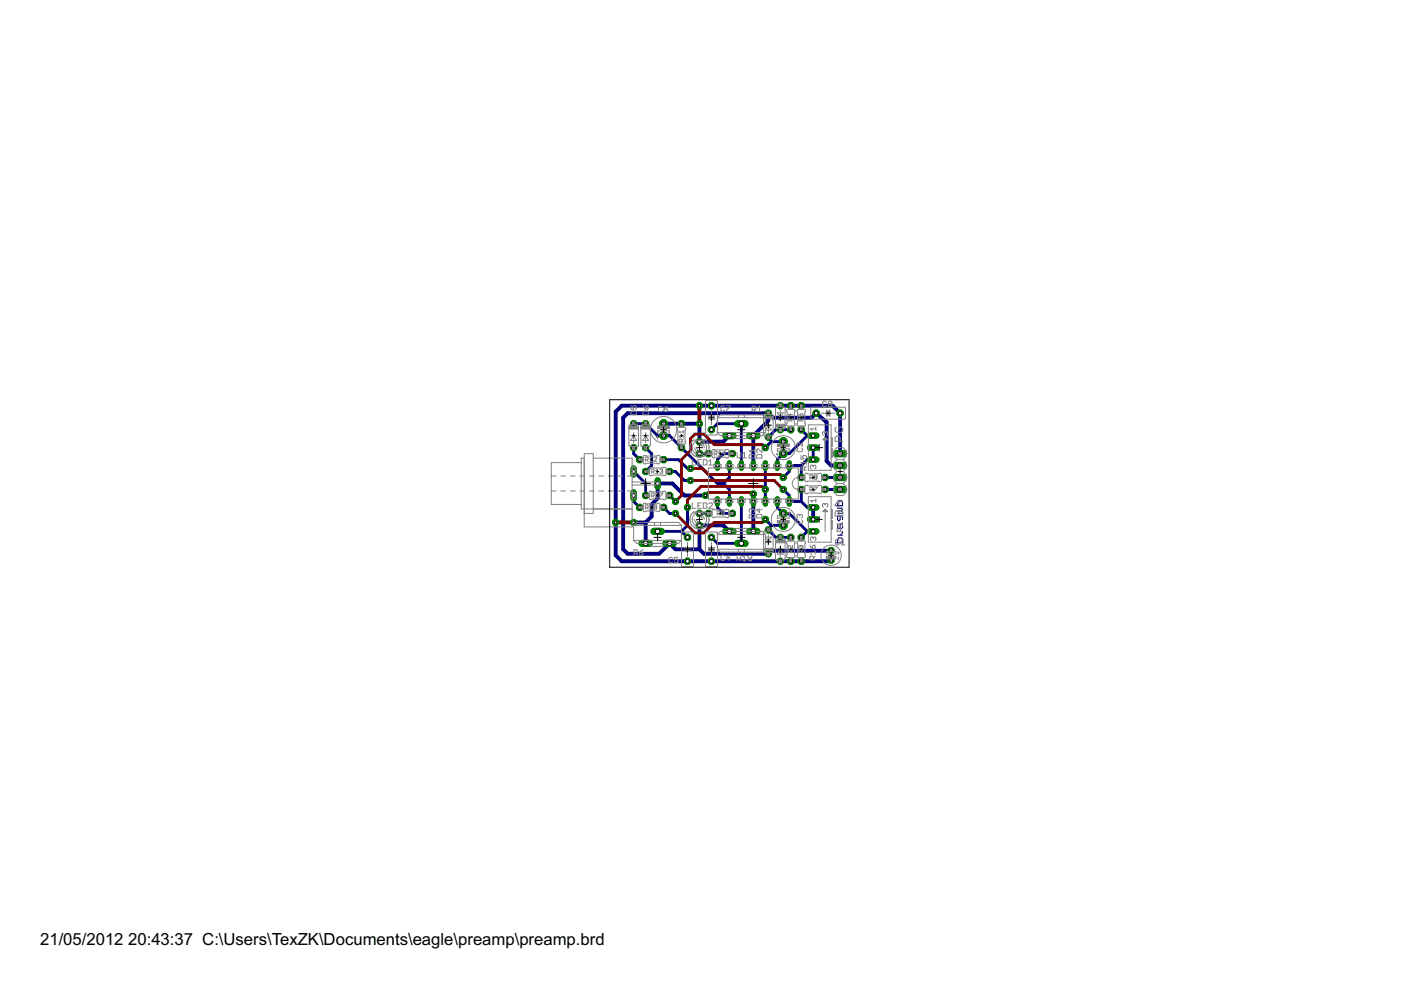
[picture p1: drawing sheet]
<svg xmlns="http://www.w3.org/2000/svg" width="297mm" height="210mm" viewBox="0 0 297 210" stroke-linecap="round" stroke-linejoin="round" font-family="sans-serif">
<defs><g id="words">
<g font-size="4">
<text x="8.5" y="200.4">21/05/2012</text>
<text x="27.2" y="200.4">20:43:37 C:\Users\TexZK\Documents\eagle\preamp\preamp.brd</text>
</g>
</g></defs>
<path d="M177.1 115.1h1.5v-.8l-.2-.3h-.6l-.2 .3v.8M177.1 107.2h1.5v-.8l-.2-.2h-.6l-.2 .2v.8M177.6 111.3v.5l.2 .3h.6l.2-.3v-.5l-.2-.2h-.3v1M177.6 113.5h1M177.6 108.3h.8M177.6 107.8h.8l.2 .2-.2 .3M178.1 109.4v.8l-.3 .3-.2-.3v-.8h.8l.2 .3v.5M178.4 108.3l.2 .3v.2h-1M178.6 112.7v.2l-.5 .6" fill="none" stroke="#000080" stroke-width=".21"/>
<path d="M140.7 89.8h7.6v3.8h5.1l1.2-1.2M162.9 87.6l1 1h8.2l.9-1 2.3 1.9v8.3l.9 .9h1.9M162.9 87.6h-29.8l-1 1v27.9l1 .9h6.6l2.3-2.2 1.2 1.3h5.1M162.9 87.6v1.6l-3.2 3.2v6.3M178.1 96.2v-8.6l-1.6-1.6h-44.7l-1.3 1.3v30.4l1.3 1.3h44.1l.3-.3M134.3 110.8h2.6M136.9 110.8v4.4M148.3 116.5l.9 .9h13.7l.6-.6h12.7M149.6 105.1h-4.5l-2.5-2.6h-3.2v3.2l-1.2 1.3v2.5l-1.3 1.3M154.6 112.7l-1.2-1.3h-5.1v5.1M159.7 104.7v8M172.4 107.6v2.5" fill="none" stroke="#000080" stroke-width=".83"/>
<g fill="none" stroke="#000080" stroke-width=".61">
<path d="M134.3 89.8h2.6l2.5 2.6h2.6l10.1 10.1h1.3M134.3 100l2.6 2.5v2.6M134.3 94.9v1.3l1.3 1.3M136.9 94.9l1.3 1.3v2.5l-1.3 1.3M140.7 97.5h3.1l2 1.8h.6M142 100h1.2l1.9 1.9h1.3M148.3 96.2h1.9M150.8 91.1l1.3-1.3h5.1v8.9M154.6 98.7v2.5l-1.2 1.3M155.3 96.2h-1.9l-1.3 1.3v1.2M162.3 98.7v7.6M163.5 93.6l-1.2 1.3"/>
<path d="M163.5 93.6h2.6M167.7 91.1h-3.2l-1.6 1.6 .6 .9M169.9 91.1l1.3 1.3M169.9 98.7v2.5M169.9 98.7h-2.6v1.3l-1.2 1.2M171.2 92.4h1.2M171.2 92.4l-3.9 3.8h-1.2l-1.3 1.3v1.2M172.4 94.9v2.6h-1.2l-1.3 1.2M134.3 105.1v1.2l1.3 1.3M139.4 112.7h5.1M140.7 107.6l1.3 1.3h1.2M142 105.1l1.2 1.2"/>
<path d="M144.5 112.7l1.3 1.2M145.8 107.6v3.8l-1.3 1.3M148.3 108.9h1.9M152.1 106.3v1.3l1.3 1.3h1.9M153.4 102.5l1.2 1.3v2.5M157.2 106.3v8.9h-5.1l-1.3-1.3M162.3 110.1l1.2 1.3M163.5 111.4l-.6 1 1.6 1.5h3.2M163.5 111.4h2.6M164.8 106.3v1.3l1.3 1.3h1.2l3.9 3.8M166.1 103.8l1.2 1.3v1.2h2.6M169.9 103.8v2.5"/>
<path d="M169.9 106.3l1.3 1.3h1.2M171.2 112.7h1.2M171.2 112.7l-1.3 1.2M174.9 101.2h3.2M174.9 103.8h3.2"/>
</g>
<path d="M177.4 96.2h1.5" fill="none" stroke="#008000" stroke-width="1.5"/>
<circle cx="178.1" cy="96.2" r=".51" fill="#fff" stroke="#000" stroke-width=".21"/>
<path d="M177.4 98.7h1.5" fill="none" stroke="#008000" stroke-width="1.5"/>
<circle cx="178.1" cy="98.7" r=".51" fill="#fff" stroke="#000" stroke-width=".21"/>
<path d="M177.4 101.2h1.5" fill="none" stroke="#008000" stroke-width="1.5"/>
<circle cx="178.1" cy="101.2" r=".51" fill="#fff" stroke="#000" stroke-width=".21"/>
<path d="M177.4 103.8h1.5" fill="none" stroke="#008000" stroke-width="1.5"/>
<circle cx="178.1" cy="103.8" r=".51" fill="#fff" stroke="#000" stroke-width=".21"/>
<path d="M153.9 92.4h1.5" fill="none" stroke="#008000" stroke-width="1.5"/>
<circle cx="154.6" cy="92.4" r=".51" fill="#fff" stroke="#000" stroke-width=".21"/>
<path d="M159 92.4h1.5" fill="none" stroke="#008000" stroke-width="1.5"/>
<circle cx="159.7" cy="92.4" r=".51" fill="#fff" stroke="#000" stroke-width=".21"/>
<path d="M156.4 89.8h1.5" fill="none" stroke="#008000" stroke-width="1.5"/>
<circle cx="157.2" cy="89.8" r=".51" fill="#fff" stroke="#000" stroke-width=".21"/>
<circle cx="150.8" cy="113.9" r=".71" fill="#008000" stroke="#008000" stroke-width=".21"/>
<circle cx="150.8" cy="113.9" r=".4" fill="#fff" stroke="#000" stroke-width=".21"/>
<circle cx="150.8" cy="119" r=".71" fill="#008000" stroke="#008000" stroke-width=".21"/>
<circle cx="150.8" cy="119" r=".4" fill="#fff" stroke="#000" stroke-width=".21"/>
<circle cx="167.7" cy="119" r=".71" fill="#008000" stroke="#008000" stroke-width=".21"/>
<circle cx="167.7" cy="119" r=".4" fill="#fff" stroke="#000" stroke-width=".21"/>
<circle cx="167.7" cy="113.9" r=".71" fill="#008000" stroke="#008000" stroke-width=".21"/>
<circle cx="167.7" cy="113.9" r=".4" fill="#fff" stroke="#000" stroke-width=".21"/>
<circle cx="169.9" cy="119" r=".71" fill="#008000" stroke="#008000" stroke-width=".21"/>
<circle cx="169.9" cy="119" r=".4" fill="#fff" stroke="#000" stroke-width=".21"/>
<circle cx="169.9" cy="113.9" r=".71" fill="#008000" stroke="#008000" stroke-width=".21"/>
<circle cx="169.9" cy="113.9" r=".4" fill="#fff" stroke="#000" stroke-width=".21"/>
<circle cx="167.7" cy="86" r=".71" fill="#008000" stroke="#008000" stroke-width=".21"/>
<circle cx="167.7" cy="86" r=".4" fill="#fff" stroke="#000" stroke-width=".21"/>
<circle cx="167.7" cy="91.1" r=".71" fill="#008000" stroke="#008000" stroke-width=".21"/>
<circle cx="167.7" cy="91.1" r=".4" fill="#fff" stroke="#000" stroke-width=".21"/>
<circle cx="169.9" cy="86" r=".71" fill="#008000" stroke="#008000" stroke-width=".21"/>
<circle cx="169.9" cy="86" r=".4" fill="#fff" stroke="#000" stroke-width=".21"/>
<circle cx="169.9" cy="91.1" r=".71" fill="#008000" stroke="#008000" stroke-width=".21"/>
<circle cx="169.9" cy="91.1" r=".4" fill="#fff" stroke="#000" stroke-width=".21"/>
<circle cx="169.9" cy="103.8" r=".71" fill="#008000" stroke="#008000" stroke-width=".21"/>
<circle cx="169.9" cy="103.8" r=".4" fill="#fff" stroke="#000" stroke-width=".21"/>
<circle cx="174.9" cy="103.8" r=".71" fill="#008000" stroke="#008000" stroke-width=".21"/>
<circle cx="174.9" cy="103.8" r=".4" fill="#fff" stroke="#000" stroke-width=".21"/>
<circle cx="169.9" cy="101.2" r=".71" fill="#008000" stroke="#008000" stroke-width=".21"/>
<circle cx="169.9" cy="101.2" r=".4" fill="#fff" stroke="#000" stroke-width=".21"/>
<circle cx="174.9" cy="101.2" r=".71" fill="#008000" stroke="#008000" stroke-width=".21"/>
<circle cx="174.9" cy="101.2" r=".4" fill="#fff" stroke="#000" stroke-width=".21"/>
<circle cx="144.5" cy="89.8" r=".71" fill="#008000" stroke="#008000" stroke-width=".21"/>
<circle cx="144.5" cy="89.8" r=".4" fill="#fff" stroke="#000" stroke-width=".21"/>
<circle cx="144.5" cy="94.9" r=".71" fill="#008000" stroke="#008000" stroke-width=".21"/>
<circle cx="144.5" cy="94.9" r=".4" fill="#fff" stroke="#000" stroke-width=".21"/>
<circle cx="140.7" cy="89.8" r=".87" fill="#008000" stroke="#008000" stroke-width=".21"/>
<circle cx="140.7" cy="89.8" r=".4" fill="#fff" stroke="#000" stroke-width=".21"/>
<circle cx="140.7" cy="92.4" r=".8" fill="#008000" stroke="#008000" stroke-width=".21"/>
<circle cx="140.7" cy="92.4" r=".4" fill="#fff" stroke="#000" stroke-width=".21"/>
<circle cx="140.7" cy="97.5" r=".71" fill="#008000" stroke="#008000" stroke-width=".21"/>
<circle cx="140.7" cy="97.5" r=".4" fill="#fff" stroke="#000" stroke-width=".21"/>
<circle cx="135.6" cy="97.5" r=".71" fill="#008000" stroke="#008000" stroke-width=".21"/>
<circle cx="135.6" cy="97.5" r=".4" fill="#fff" stroke="#000" stroke-width=".21"/>
<circle cx="142" cy="100" r=".71" fill="#008000" stroke="#008000" stroke-width=".21"/>
<circle cx="142" cy="100" r=".4" fill="#fff" stroke="#000" stroke-width=".21"/>
<circle cx="136.9" cy="100" r=".71" fill="#008000" stroke="#008000" stroke-width=".21"/>
<circle cx="136.9" cy="100" r=".4" fill="#fff" stroke="#000" stroke-width=".21"/>
<circle cx="150.8" cy="91.1" r=".71" fill="#008000" stroke="#008000" stroke-width=".21"/>
<circle cx="150.8" cy="91.1" r=".4" fill="#fff" stroke="#000" stroke-width=".21"/>
<circle cx="150.8" cy="86" r=".71" fill="#008000" stroke="#008000" stroke-width=".21"/>
<circle cx="150.8" cy="86" r=".4" fill="#fff" stroke="#000" stroke-width=".21"/>
<circle cx="148.3" cy="96.2" r=".71" fill="#008000" stroke="#008000" stroke-width=".21"/>
<circle cx="148.3" cy="96.2" r=".4" fill="#fff" stroke="#000" stroke-width=".21"/>
<circle cx="148.3" cy="93.6" r=".71" fill="#008000" stroke="#008000" stroke-width=".21"/>
<circle cx="148.3" cy="93.6" r=".4" fill="#fff" stroke="#000" stroke-width=".21"/>
<circle cx="155.3" cy="96.2" r=".71" fill="#008000" stroke="#008000" stroke-width=".21"/>
<circle cx="155.3" cy="96.2" r=".4" fill="#fff" stroke="#000" stroke-width=".21"/>
<circle cx="150.2" cy="96.2" r=".71" fill="#008000" stroke="#008000" stroke-width=".21"/>
<circle cx="150.2" cy="96.2" r=".4" fill="#fff" stroke="#000" stroke-width=".21"/>
<path d="M171.7 92.4h1.4" fill="none" stroke="#008000" stroke-width="1.3"/>
<circle cx="172.4" cy="92.4" r=".4" fill="#fff" stroke="#000" stroke-width=".21"/>
<path d="M171.7 97.5h1.4" fill="none" stroke="#008000" stroke-width="1.3"/>
<circle cx="172.4" cy="97.5" r=".4" fill="#fff" stroke="#000" stroke-width=".21"/>
<path d="M171.7 94.9h1.4" fill="none" stroke="#008000" stroke-width="1.3"/>
<circle cx="172.4" cy="94.9" r=".4" fill="#fff" stroke="#000" stroke-width=".21"/>
<path d="M171.7 107.6h1.4" fill="none" stroke="#008000" stroke-width="1.3"/>
<circle cx="172.4" cy="107.6" r=".4" fill="#fff" stroke="#000" stroke-width=".21"/>
<path d="M171.7 112.7h1.4" fill="none" stroke="#008000" stroke-width="1.3"/>
<circle cx="172.4" cy="112.7" r=".4" fill="#fff" stroke="#000" stroke-width=".21"/>
<path d="M171.7 110.1h1.4" fill="none" stroke="#008000" stroke-width="1.3"/>
<circle cx="172.4" cy="110.1" r=".4" fill="#fff" stroke="#000" stroke-width=".21"/>
<path d="M167.3 98.1v1.2" fill="none" stroke="#008000" stroke-width="1.1"/>
<circle cx="167.3" cy="98.7" r=".3" fill="#fff" stroke="#000" stroke-width=".21"/>
<path d="M164.8 98.1v1.2" fill="none" stroke="#008000" stroke-width="1.1"/>
<circle cx="164.8" cy="98.7" r=".3" fill="#fff" stroke="#000" stroke-width=".21"/>
<path d="M162.3 98.1v1.2" fill="none" stroke="#008000" stroke-width="1.1"/>
<circle cx="162.3" cy="98.7" r=".3" fill="#fff" stroke="#000" stroke-width=".21"/>
<path d="M159.7 98.1v1.2" fill="none" stroke="#008000" stroke-width="1.1"/>
<circle cx="159.7" cy="98.7" r=".3" fill="#fff" stroke="#000" stroke-width=".21"/>
<path d="M157.2 98.1v1.2" fill="none" stroke="#008000" stroke-width="1.1"/>
<circle cx="157.2" cy="98.7" r=".3" fill="#fff" stroke="#000" stroke-width=".21"/>
<path d="M154.6 98.1v1.2" fill="none" stroke="#008000" stroke-width="1.1"/>
<circle cx="154.6" cy="98.7" r=".3" fill="#fff" stroke="#000" stroke-width=".21"/>
<path d="M152.1 98.1v1.2" fill="none" stroke="#008000" stroke-width="1.1"/>
<circle cx="152.1" cy="98.7" r=".3" fill="#fff" stroke="#000" stroke-width=".21"/>
<path d="M152.1 105.8v1.1" fill="none" stroke="#008000" stroke-width="1.1"/>
<circle cx="152.1" cy="106.3" r=".3" fill="#fff" stroke="#000" stroke-width=".21"/>
<path d="M154.6 105.8v1.1" fill="none" stroke="#008000" stroke-width="1.1"/>
<circle cx="154.6" cy="106.3" r=".3" fill="#fff" stroke="#000" stroke-width=".21"/>
<path d="M157.2 105.8v1.1" fill="none" stroke="#008000" stroke-width="1.1"/>
<circle cx="157.2" cy="106.3" r=".3" fill="#fff" stroke="#000" stroke-width=".21"/>
<path d="M159.7 105.8v1.1" fill="none" stroke="#008000" stroke-width="1.1"/>
<circle cx="159.7" cy="106.3" r=".3" fill="#fff" stroke="#000" stroke-width=".21"/>
<path d="M162.3 105.8v1.1" fill="none" stroke="#008000" stroke-width="1.1"/>
<circle cx="162.3" cy="106.3" r=".3" fill="#fff" stroke="#000" stroke-width=".21"/>
<path d="M164.8 105.8v1.1" fill="none" stroke="#008000" stroke-width="1.1"/>
<circle cx="164.8" cy="106.3" r=".3" fill="#fff" stroke="#000" stroke-width=".21"/>
<path d="M167.3 105.8v1.1" fill="none" stroke="#008000" stroke-width="1.1"/>
<circle cx="167.3" cy="106.3" r=".3" fill="#fff" stroke="#000" stroke-width=".21"/>
<circle cx="162.9" cy="87.6" r=".66" fill="#008000" stroke="#008000" stroke-width=".21"/>
<circle cx="162.9" cy="87.6" r=".4" fill="#fff" stroke="#000" stroke-width=".21"/>
<circle cx="162.9" cy="92.7" r=".66" fill="#008000" stroke="#008000" stroke-width=".21"/>
<circle cx="162.9" cy="92.7" r=".4" fill="#fff" stroke="#000" stroke-width=".21"/>
<circle cx="165.4" cy="91.1" r=".66" fill="#008000" stroke="#008000" stroke-width=".21"/>
<circle cx="165.4" cy="91.1" r=".4" fill="#fff" stroke="#000" stroke-width=".21"/>
<circle cx="165.4" cy="86" r=".66" fill="#008000" stroke="#008000" stroke-width=".21"/>
<circle cx="165.4" cy="86" r=".4" fill="#fff" stroke="#000" stroke-width=".21"/>
<circle cx="162.9" cy="117.4" r=".66" fill="#008000" stroke="#008000" stroke-width=".21"/>
<circle cx="162.9" cy="117.4" r=".4" fill="#fff" stroke="#000" stroke-width=".21"/>
<circle cx="162.9" cy="112.4" r=".66" fill="#008000" stroke="#008000" stroke-width=".21"/>
<circle cx="162.9" cy="112.4" r=".4" fill="#fff" stroke="#000" stroke-width=".21"/>
<circle cx="165.4" cy="113.9" r=".66" fill="#008000" stroke="#008000" stroke-width=".21"/>
<circle cx="165.4" cy="113.9" r=".4" fill="#fff" stroke="#000" stroke-width=".21"/>
<circle cx="165.4" cy="119" r=".66" fill="#008000" stroke="#008000" stroke-width=".21"/>
<circle cx="165.4" cy="119" r=".4" fill="#fff" stroke="#000" stroke-width=".21"/>
<circle cx="134.3" cy="89.8" r=".66" fill="#008000" stroke="#008000" stroke-width=".21"/>
<circle cx="134.3" cy="89.8" r=".4" fill="#fff" stroke="#000" stroke-width=".21"/>
<circle cx="134.3" cy="94.9" r=".66" fill="#008000" stroke="#008000" stroke-width=".21"/>
<circle cx="134.3" cy="94.9" r=".4" fill="#fff" stroke="#000" stroke-width=".21"/>
<circle cx="136.9" cy="89.8" r=".66" fill="#008000" stroke="#008000" stroke-width=".21"/>
<circle cx="136.9" cy="89.8" r=".4" fill="#fff" stroke="#000" stroke-width=".21"/>
<circle cx="136.9" cy="94.9" r=".66" fill="#008000" stroke="#008000" stroke-width=".21"/>
<circle cx="136.9" cy="94.9" r=".4" fill="#fff" stroke="#000" stroke-width=".21"/>
<circle cx="166.1" cy="111.4" r=".87" fill="#008000" stroke="#008000" stroke-width=".21"/>
<circle cx="166.1" cy="111.4" r=".4" fill="#fff" stroke="#000" stroke-width=".21"/>
<circle cx="166.1" cy="108.9" r=".8" fill="#008000" stroke="#008000" stroke-width=".21"/>
<circle cx="166.1" cy="108.9" r=".4" fill="#fff" stroke="#000" stroke-width=".21"/>
<circle cx="166.1" cy="93.6" r=".87" fill="#008000" stroke="#008000" stroke-width=".21"/>
<circle cx="166.1" cy="93.6" r=".4" fill="#fff" stroke="#000" stroke-width=".21"/>
<circle cx="166.1" cy="96.2" r=".8" fill="#008000" stroke="#008000" stroke-width=".21"/>
<circle cx="166.1" cy="96.2" r=".4" fill="#fff" stroke="#000" stroke-width=".21"/>
<circle cx="173" cy="87.6" r=".71" fill="#008000" stroke="#008000" stroke-width=".21"/>
<circle cx="173" cy="87.6" r=".4" fill="#fff" stroke="#000" stroke-width=".21"/>
<circle cx="178.1" cy="87.6" r=".71" fill="#008000" stroke="#008000" stroke-width=".21"/>
<circle cx="178.1" cy="87.6" r=".4" fill="#fff" stroke="#000" stroke-width=".21"/>
<circle cx="176.2" cy="118.7" r=".71" fill="#008000" stroke="#008000" stroke-width=".21"/>
<circle cx="176.2" cy="118.7" r=".4" fill="#fff" stroke="#000" stroke-width=".21"/>
<circle cx="176.2" cy="116.7" r=".66" fill="#008000" stroke="#008000" stroke-width=".21"/>
<circle cx="176.2" cy="116.7" r=".4" fill="#fff" stroke="#000" stroke-width=".21"/>
<circle cx="136.9" cy="105.1" r=".71" fill="#008000" stroke="#008000" stroke-width=".21"/>
<circle cx="136.9" cy="105.1" r=".4" fill="#fff" stroke="#000" stroke-width=".21"/>
<circle cx="142" cy="105.1" r=".71" fill="#008000" stroke="#008000" stroke-width=".21"/>
<circle cx="142" cy="105.1" r=".4" fill="#fff" stroke="#000" stroke-width=".21"/>
<circle cx="135.6" cy="107.6" r=".71" fill="#008000" stroke="#008000" stroke-width=".21"/>
<circle cx="135.6" cy="107.6" r=".4" fill="#fff" stroke="#000" stroke-width=".21"/>
<circle cx="140.7" cy="107.6" r=".71" fill="#008000" stroke="#008000" stroke-width=".21"/>
<circle cx="140.7" cy="107.6" r=".4" fill="#fff" stroke="#000" stroke-width=".21"/>
<path d="M139.4 101.9v1.3" fill="none" stroke="#008000" stroke-width="1.3"/>
<circle cx="139.4" cy="102.5" r=".4" fill="#fff" stroke="#000" stroke-width=".21"/>
<path d="M134.3 99.3v1.3" fill="none" stroke="#008000" stroke-width="1.3"/>
<circle cx="134.3" cy="100" r=".4" fill="#fff" stroke="#000" stroke-width=".21"/>
<path d="M134.3 104.4v1.3" fill="none" stroke="#008000" stroke-width="1.3"/>
<circle cx="134.3" cy="105.1" r=".4" fill="#fff" stroke="#000" stroke-width=".21"/>
<path d="M159 112.7h1.5" fill="none" stroke="#008000" stroke-width="1.5"/>
<circle cx="159.7" cy="112.7" r=".51" fill="#fff" stroke="#000" stroke-width=".21"/>
<path d="M153.9 112.7h1.5" fill="none" stroke="#008000" stroke-width="1.5"/>
<circle cx="154.6" cy="112.7" r=".51" fill="#fff" stroke="#000" stroke-width=".21"/>
<path d="M156.4 115.2h1.5" fill="none" stroke="#008000" stroke-width="1.5"/>
<circle cx="157.2" cy="115.2" r=".51" fill="#fff" stroke="#000" stroke-width=".21"/>
<circle cx="148.3" cy="111.4" r=".71" fill="#008000" stroke="#008000" stroke-width=".21"/>
<circle cx="148.3" cy="111.4" r=".4" fill="#fff" stroke="#000" stroke-width=".21"/>
<circle cx="148.3" cy="108.9" r=".71" fill="#008000" stroke="#008000" stroke-width=".21"/>
<circle cx="148.3" cy="108.9" r=".4" fill="#fff" stroke="#000" stroke-width=".21"/>
<circle cx="155.3" cy="108.9" r=".71" fill="#008000" stroke="#008000" stroke-width=".21"/>
<circle cx="155.3" cy="108.9" r=".4" fill="#fff" stroke="#000" stroke-width=".21"/>
<circle cx="150.2" cy="108.9" r=".71" fill="#008000" stroke="#008000" stroke-width=".21"/>
<circle cx="150.2" cy="108.9" r=".4" fill="#fff" stroke="#000" stroke-width=".21"/>
<path d="M136.1 115.2h1.5" fill="none" stroke="#008000" stroke-width="1.5"/>
<circle cx="136.9" cy="115.2" r=".51" fill="#fff" stroke="#000" stroke-width=".21"/>
<path d="M141.2 115.2h1.5" fill="none" stroke="#008000" stroke-width="1.5"/>
<circle cx="142" cy="115.2" r=".51" fill="#fff" stroke="#000" stroke-width=".21"/>
<path d="M138.7 112.7h1.5" fill="none" stroke="#008000" stroke-width="1.5"/>
<circle cx="139.4" cy="112.7" r=".51" fill="#fff" stroke="#000" stroke-width=".21"/>
<circle cx="145.8" cy="113.9" r=".71" fill="#008000" stroke="#008000" stroke-width=".21"/>
<circle cx="145.8" cy="113.9" r=".4" fill="#fff" stroke="#000" stroke-width=".21"/>
<circle cx="145.8" cy="119" r=".71" fill="#008000" stroke="#008000" stroke-width=".21"/>
<circle cx="145.8" cy="119" r=".4" fill="#fff" stroke="#000" stroke-width=".21"/>
<circle cx="148.3" cy="86" r=".68" fill="#008000" stroke="#008000" stroke-width=".21"/>
<circle cx="148.3" cy="86" r=".3" fill="#fff" stroke="#000" stroke-width=".21"/>
<circle cx="148.3" cy="89.8" r=".68" fill="#008000" stroke="#008000" stroke-width=".21"/>
<circle cx="148.3" cy="89.8" r=".3" fill="#fff" stroke="#000" stroke-width=".21"/>
<circle cx="134.3" cy="110.8" r=".68" fill="#008000" stroke="#008000" stroke-width=".21"/>
<circle cx="134.3" cy="110.8" r=".3" fill="#fff" stroke="#000" stroke-width=".21"/>
<circle cx="130.5" cy="110.8" r=".68" fill="#008000" stroke="#008000" stroke-width=".21"/>
<circle cx="130.5" cy="110.8" r=".3" fill="#fff" stroke="#000" stroke-width=".21"/>
<circle cx="159.7" cy="104.7" r=".68" fill="#008000" stroke="#008000" stroke-width=".21"/>
<circle cx="159.7" cy="104.7" r=".3" fill="#fff" stroke="#000" stroke-width=".21"/>
<circle cx="149.6" cy="105.1" r=".68" fill="#008000" stroke="#008000" stroke-width=".21"/>
<circle cx="149.6" cy="105.1" r=".3" fill="#fff" stroke="#000" stroke-width=".21"/>
<circle cx="162.3" cy="103.8" r=".68" fill="#008000" stroke="#008000" stroke-width=".21"/>
<circle cx="162.3" cy="103.8" r=".3" fill="#fff" stroke="#000" stroke-width=".21"/>
<circle cx="145.8" cy="107.6" r=".68" fill="#008000" stroke="#008000" stroke-width=".21"/>
<circle cx="145.8" cy="107.6" r=".3" fill="#fff" stroke="#000" stroke-width=".21"/>
<circle cx="166.1" cy="101.2" r=".68" fill="#008000" stroke="#008000" stroke-width=".21"/>
<circle cx="166.1" cy="101.2" r=".3" fill="#fff" stroke="#000" stroke-width=".21"/>
<circle cx="146.4" cy="99.3" r=".68" fill="#008000" stroke="#008000" stroke-width=".21"/>
<circle cx="146.4" cy="99.3" r=".3" fill="#fff" stroke="#000" stroke-width=".21"/>
<circle cx="166.1" cy="103.8" r=".68" fill="#008000" stroke="#008000" stroke-width=".21"/>
<circle cx="166.1" cy="103.8" r=".3" fill="#fff" stroke="#000" stroke-width=".21"/>
<circle cx="146.4" cy="101.9" r=".68" fill="#008000" stroke="#008000" stroke-width=".21"/>
<circle cx="146.4" cy="101.9" r=".3" fill="#fff" stroke="#000" stroke-width=".21"/>
<circle cx="143.2" cy="108.9" r=".68" fill="#008000" stroke="#008000" stroke-width=".21"/>
<circle cx="143.2" cy="108.9" r=".3" fill="#fff" stroke="#000" stroke-width=".21"/>
<circle cx="162.3" cy="110.1" r=".68" fill="#008000" stroke="#008000" stroke-width=".21"/>
<circle cx="162.3" cy="110.1" r=".3" fill="#fff" stroke="#000" stroke-width=".21"/>
<circle cx="162.3" cy="94.9" r=".68" fill="#008000" stroke="#008000" stroke-width=".21"/>
<circle cx="162.3" cy="94.9" r=".3" fill="#fff" stroke="#000" stroke-width=".21"/>
<circle cx="143.2" cy="106.3" r=".68" fill="#008000" stroke="#008000" stroke-width=".21"/>
<circle cx="143.2" cy="106.3" r=".3" fill="#fff" stroke="#000" stroke-width=".21"/>
<path d="M148.3 86v3.8M130.5 110.8h3.8" fill="none" stroke="#800000" stroke-width=".83"/>
<path d="M146.4 99.3h2.5l1.3 1.3h15.2l.7 .6M162.3 94.9l-.7-.6h-10.1l-2.3-2.2h-1.9l-.9 .9v2.5l-1.9 2v7.6l-1.3 1.2M143.2 108.9l4.1 4.1h1.9l2.3-2.2h10.1l.7-.7M146.4 101.9h17.8l1.9 1.9M159.7 104.7l-.3-.3h-9.2l-.6 .7M162.3 103.8l-.7-.7h-13l-2.8 2.9v1.6" fill="none" stroke="#800000" stroke-width=".61"/>
<path d="M177.4 96.2h1.5" fill="none" stroke="#008000" stroke-width="1.5"/>
<circle cx="178.1" cy="96.2" r=".51" fill="#fff" stroke="#000" stroke-width=".21"/>
<path d="M177.4 98.7h1.5" fill="none" stroke="#008000" stroke-width="1.5"/>
<circle cx="178.1" cy="98.7" r=".51" fill="#fff" stroke="#000" stroke-width=".21"/>
<path d="M177.4 101.2h1.5" fill="none" stroke="#008000" stroke-width="1.5"/>
<circle cx="178.1" cy="101.2" r=".51" fill="#fff" stroke="#000" stroke-width=".21"/>
<path d="M177.4 103.8h1.5" fill="none" stroke="#008000" stroke-width="1.5"/>
<circle cx="178.1" cy="103.8" r=".51" fill="#fff" stroke="#000" stroke-width=".21"/>
<path d="M153.9 92.4h1.5" fill="none" stroke="#008000" stroke-width="1.5"/>
<circle cx="154.6" cy="92.4" r=".51" fill="#fff" stroke="#000" stroke-width=".21"/>
<path d="M159 92.4h1.5" fill="none" stroke="#008000" stroke-width="1.5"/>
<circle cx="159.7" cy="92.4" r=".51" fill="#fff" stroke="#000" stroke-width=".21"/>
<path d="M156.4 89.8h1.5" fill="none" stroke="#008000" stroke-width="1.5"/>
<circle cx="157.2" cy="89.8" r=".51" fill="#fff" stroke="#000" stroke-width=".21"/>
<circle cx="150.8" cy="113.9" r=".71" fill="#008000" stroke="#008000" stroke-width=".21"/>
<circle cx="150.8" cy="113.9" r=".4" fill="#fff" stroke="#000" stroke-width=".21"/>
<circle cx="150.8" cy="119" r=".71" fill="#008000" stroke="#008000" stroke-width=".21"/>
<circle cx="150.8" cy="119" r=".4" fill="#fff" stroke="#000" stroke-width=".21"/>
<circle cx="167.7" cy="119" r=".71" fill="#008000" stroke="#008000" stroke-width=".21"/>
<circle cx="167.7" cy="119" r=".4" fill="#fff" stroke="#000" stroke-width=".21"/>
<circle cx="167.7" cy="113.9" r=".71" fill="#008000" stroke="#008000" stroke-width=".21"/>
<circle cx="167.7" cy="113.9" r=".4" fill="#fff" stroke="#000" stroke-width=".21"/>
<circle cx="169.9" cy="119" r=".71" fill="#008000" stroke="#008000" stroke-width=".21"/>
<circle cx="169.9" cy="119" r=".4" fill="#fff" stroke="#000" stroke-width=".21"/>
<circle cx="169.9" cy="113.9" r=".71" fill="#008000" stroke="#008000" stroke-width=".21"/>
<circle cx="169.9" cy="113.9" r=".4" fill="#fff" stroke="#000" stroke-width=".21"/>
<circle cx="167.7" cy="86" r=".71" fill="#008000" stroke="#008000" stroke-width=".21"/>
<circle cx="167.7" cy="86" r=".4" fill="#fff" stroke="#000" stroke-width=".21"/>
<circle cx="167.7" cy="91.1" r=".71" fill="#008000" stroke="#008000" stroke-width=".21"/>
<circle cx="167.7" cy="91.1" r=".4" fill="#fff" stroke="#000" stroke-width=".21"/>
<circle cx="169.9" cy="86" r=".71" fill="#008000" stroke="#008000" stroke-width=".21"/>
<circle cx="169.9" cy="86" r=".4" fill="#fff" stroke="#000" stroke-width=".21"/>
<circle cx="169.9" cy="91.1" r=".71" fill="#008000" stroke="#008000" stroke-width=".21"/>
<circle cx="169.9" cy="91.1" r=".4" fill="#fff" stroke="#000" stroke-width=".21"/>
<circle cx="169.9" cy="103.8" r=".71" fill="#008000" stroke="#008000" stroke-width=".21"/>
<circle cx="169.9" cy="103.8" r=".4" fill="#fff" stroke="#000" stroke-width=".21"/>
<circle cx="174.9" cy="103.8" r=".71" fill="#008000" stroke="#008000" stroke-width=".21"/>
<circle cx="174.9" cy="103.8" r=".4" fill="#fff" stroke="#000" stroke-width=".21"/>
<circle cx="169.9" cy="101.2" r=".71" fill="#008000" stroke="#008000" stroke-width=".21"/>
<circle cx="169.9" cy="101.2" r=".4" fill="#fff" stroke="#000" stroke-width=".21"/>
<circle cx="174.9" cy="101.2" r=".71" fill="#008000" stroke="#008000" stroke-width=".21"/>
<circle cx="174.9" cy="101.2" r=".4" fill="#fff" stroke="#000" stroke-width=".21"/>
<circle cx="144.5" cy="89.8" r=".71" fill="#008000" stroke="#008000" stroke-width=".21"/>
<circle cx="144.5" cy="89.8" r=".4" fill="#fff" stroke="#000" stroke-width=".21"/>
<circle cx="144.5" cy="94.9" r=".71" fill="#008000" stroke="#008000" stroke-width=".21"/>
<circle cx="144.5" cy="94.9" r=".4" fill="#fff" stroke="#000" stroke-width=".21"/>
<circle cx="140.7" cy="89.8" r=".87" fill="#008000" stroke="#008000" stroke-width=".21"/>
<circle cx="140.7" cy="89.8" r=".4" fill="#fff" stroke="#000" stroke-width=".21"/>
<circle cx="140.7" cy="92.4" r=".8" fill="#008000" stroke="#008000" stroke-width=".21"/>
<circle cx="140.7" cy="92.4" r=".4" fill="#fff" stroke="#000" stroke-width=".21"/>
<circle cx="140.7" cy="97.5" r=".71" fill="#008000" stroke="#008000" stroke-width=".21"/>
<circle cx="140.7" cy="97.5" r=".4" fill="#fff" stroke="#000" stroke-width=".21"/>
<circle cx="135.6" cy="97.5" r=".71" fill="#008000" stroke="#008000" stroke-width=".21"/>
<circle cx="135.6" cy="97.5" r=".4" fill="#fff" stroke="#000" stroke-width=".21"/>
<circle cx="142" cy="100" r=".71" fill="#008000" stroke="#008000" stroke-width=".21"/>
<circle cx="142" cy="100" r=".4" fill="#fff" stroke="#000" stroke-width=".21"/>
<circle cx="136.9" cy="100" r=".71" fill="#008000" stroke="#008000" stroke-width=".21"/>
<circle cx="136.9" cy="100" r=".4" fill="#fff" stroke="#000" stroke-width=".21"/>
<circle cx="150.8" cy="91.1" r=".71" fill="#008000" stroke="#008000" stroke-width=".21"/>
<circle cx="150.8" cy="91.1" r=".4" fill="#fff" stroke="#000" stroke-width=".21"/>
<circle cx="150.8" cy="86" r=".71" fill="#008000" stroke="#008000" stroke-width=".21"/>
<circle cx="150.8" cy="86" r=".4" fill="#fff" stroke="#000" stroke-width=".21"/>
<circle cx="148.3" cy="96.2" r=".71" fill="#008000" stroke="#008000" stroke-width=".21"/>
<circle cx="148.3" cy="96.2" r=".4" fill="#fff" stroke="#000" stroke-width=".21"/>
<circle cx="148.3" cy="93.6" r=".71" fill="#008000" stroke="#008000" stroke-width=".21"/>
<circle cx="148.3" cy="93.6" r=".4" fill="#fff" stroke="#000" stroke-width=".21"/>
<circle cx="155.3" cy="96.2" r=".71" fill="#008000" stroke="#008000" stroke-width=".21"/>
<circle cx="155.3" cy="96.2" r=".4" fill="#fff" stroke="#000" stroke-width=".21"/>
<circle cx="150.2" cy="96.2" r=".71" fill="#008000" stroke="#008000" stroke-width=".21"/>
<circle cx="150.2" cy="96.2" r=".4" fill="#fff" stroke="#000" stroke-width=".21"/>
<path d="M171.7 92.4h1.4" fill="none" stroke="#008000" stroke-width="1.3"/>
<circle cx="172.4" cy="92.4" r=".4" fill="#fff" stroke="#000" stroke-width=".21"/>
<path d="M171.7 97.5h1.4" fill="none" stroke="#008000" stroke-width="1.3"/>
<circle cx="172.4" cy="97.5" r=".4" fill="#fff" stroke="#000" stroke-width=".21"/>
<path d="M171.7 94.9h1.4" fill="none" stroke="#008000" stroke-width="1.3"/>
<circle cx="172.4" cy="94.9" r=".4" fill="#fff" stroke="#000" stroke-width=".21"/>
<path d="M171.7 107.6h1.4" fill="none" stroke="#008000" stroke-width="1.3"/>
<circle cx="172.4" cy="107.6" r=".4" fill="#fff" stroke="#000" stroke-width=".21"/>
<path d="M171.7 112.7h1.4" fill="none" stroke="#008000" stroke-width="1.3"/>
<circle cx="172.4" cy="112.7" r=".4" fill="#fff" stroke="#000" stroke-width=".21"/>
<path d="M171.7 110.1h1.4" fill="none" stroke="#008000" stroke-width="1.3"/>
<circle cx="172.4" cy="110.1" r=".4" fill="#fff" stroke="#000" stroke-width=".21"/>
<path d="M167.3 98.1v1.2" fill="none" stroke="#008000" stroke-width="1.1"/>
<circle cx="167.3" cy="98.7" r=".3" fill="#fff" stroke="#000" stroke-width=".21"/>
<path d="M164.8 98.1v1.2" fill="none" stroke="#008000" stroke-width="1.1"/>
<circle cx="164.8" cy="98.7" r=".3" fill="#fff" stroke="#000" stroke-width=".21"/>
<path d="M162.3 98.1v1.2" fill="none" stroke="#008000" stroke-width="1.1"/>
<circle cx="162.3" cy="98.7" r=".3" fill="#fff" stroke="#000" stroke-width=".21"/>
<path d="M159.7 98.1v1.2" fill="none" stroke="#008000" stroke-width="1.1"/>
<circle cx="159.7" cy="98.7" r=".3" fill="#fff" stroke="#000" stroke-width=".21"/>
<path d="M157.2 98.1v1.2" fill="none" stroke="#008000" stroke-width="1.1"/>
<circle cx="157.2" cy="98.7" r=".3" fill="#fff" stroke="#000" stroke-width=".21"/>
<path d="M154.6 98.1v1.2" fill="none" stroke="#008000" stroke-width="1.1"/>
<circle cx="154.6" cy="98.7" r=".3" fill="#fff" stroke="#000" stroke-width=".21"/>
<path d="M152.1 98.1v1.2" fill="none" stroke="#008000" stroke-width="1.1"/>
<circle cx="152.1" cy="98.7" r=".3" fill="#fff" stroke="#000" stroke-width=".21"/>
<path d="M152.1 105.8v1.1" fill="none" stroke="#008000" stroke-width="1.1"/>
<circle cx="152.1" cy="106.3" r=".3" fill="#fff" stroke="#000" stroke-width=".21"/>
<path d="M154.6 105.8v1.1" fill="none" stroke="#008000" stroke-width="1.1"/>
<circle cx="154.6" cy="106.3" r=".3" fill="#fff" stroke="#000" stroke-width=".21"/>
<path d="M157.2 105.8v1.1" fill="none" stroke="#008000" stroke-width="1.1"/>
<circle cx="157.2" cy="106.3" r=".3" fill="#fff" stroke="#000" stroke-width=".21"/>
<path d="M159.7 105.8v1.1" fill="none" stroke="#008000" stroke-width="1.1"/>
<circle cx="159.7" cy="106.3" r=".3" fill="#fff" stroke="#000" stroke-width=".21"/>
<path d="M162.3 105.8v1.1" fill="none" stroke="#008000" stroke-width="1.1"/>
<circle cx="162.3" cy="106.3" r=".3" fill="#fff" stroke="#000" stroke-width=".21"/>
<path d="M164.8 105.8v1.1" fill="none" stroke="#008000" stroke-width="1.1"/>
<circle cx="164.8" cy="106.3" r=".3" fill="#fff" stroke="#000" stroke-width=".21"/>
<path d="M167.3 105.8v1.1" fill="none" stroke="#008000" stroke-width="1.1"/>
<circle cx="167.3" cy="106.3" r=".3" fill="#fff" stroke="#000" stroke-width=".21"/>
<circle cx="162.9" cy="87.6" r=".66" fill="#008000" stroke="#008000" stroke-width=".21"/>
<circle cx="162.9" cy="87.6" r=".4" fill="#fff" stroke="#000" stroke-width=".21"/>
<circle cx="162.9" cy="92.7" r=".66" fill="#008000" stroke="#008000" stroke-width=".21"/>
<circle cx="162.9" cy="92.7" r=".4" fill="#fff" stroke="#000" stroke-width=".21"/>
<circle cx="165.4" cy="91.1" r=".66" fill="#008000" stroke="#008000" stroke-width=".21"/>
<circle cx="165.4" cy="91.1" r=".4" fill="#fff" stroke="#000" stroke-width=".21"/>
<circle cx="165.4" cy="86" r=".66" fill="#008000" stroke="#008000" stroke-width=".21"/>
<circle cx="165.4" cy="86" r=".4" fill="#fff" stroke="#000" stroke-width=".21"/>
<circle cx="162.9" cy="117.4" r=".66" fill="#008000" stroke="#008000" stroke-width=".21"/>
<circle cx="162.9" cy="117.4" r=".4" fill="#fff" stroke="#000" stroke-width=".21"/>
<circle cx="162.9" cy="112.4" r=".66" fill="#008000" stroke="#008000" stroke-width=".21"/>
<circle cx="162.9" cy="112.4" r=".4" fill="#fff" stroke="#000" stroke-width=".21"/>
<circle cx="165.4" cy="113.9" r=".66" fill="#008000" stroke="#008000" stroke-width=".21"/>
<circle cx="165.4" cy="113.9" r=".4" fill="#fff" stroke="#000" stroke-width=".21"/>
<circle cx="165.4" cy="119" r=".66" fill="#008000" stroke="#008000" stroke-width=".21"/>
<circle cx="165.4" cy="119" r=".4" fill="#fff" stroke="#000" stroke-width=".21"/>
<circle cx="134.3" cy="89.8" r=".66" fill="#008000" stroke="#008000" stroke-width=".21"/>
<circle cx="134.3" cy="89.8" r=".4" fill="#fff" stroke="#000" stroke-width=".21"/>
<circle cx="134.3" cy="94.9" r=".66" fill="#008000" stroke="#008000" stroke-width=".21"/>
<circle cx="134.3" cy="94.9" r=".4" fill="#fff" stroke="#000" stroke-width=".21"/>
<circle cx="136.9" cy="89.8" r=".66" fill="#008000" stroke="#008000" stroke-width=".21"/>
<circle cx="136.9" cy="89.8" r=".4" fill="#fff" stroke="#000" stroke-width=".21"/>
<circle cx="136.9" cy="94.9" r=".66" fill="#008000" stroke="#008000" stroke-width=".21"/>
<circle cx="136.9" cy="94.9" r=".4" fill="#fff" stroke="#000" stroke-width=".21"/>
<circle cx="166.1" cy="111.4" r=".87" fill="#008000" stroke="#008000" stroke-width=".21"/>
<circle cx="166.1" cy="111.4" r=".4" fill="#fff" stroke="#000" stroke-width=".21"/>
<circle cx="166.1" cy="108.9" r=".8" fill="#008000" stroke="#008000" stroke-width=".21"/>
<circle cx="166.1" cy="108.9" r=".4" fill="#fff" stroke="#000" stroke-width=".21"/>
<circle cx="166.1" cy="93.6" r=".87" fill="#008000" stroke="#008000" stroke-width=".21"/>
<circle cx="166.1" cy="93.6" r=".4" fill="#fff" stroke="#000" stroke-width=".21"/>
<circle cx="166.1" cy="96.2" r=".8" fill="#008000" stroke="#008000" stroke-width=".21"/>
<circle cx="166.1" cy="96.2" r=".4" fill="#fff" stroke="#000" stroke-width=".21"/>
<circle cx="173" cy="87.6" r=".71" fill="#008000" stroke="#008000" stroke-width=".21"/>
<circle cx="173" cy="87.6" r=".4" fill="#fff" stroke="#000" stroke-width=".21"/>
<circle cx="178.1" cy="87.6" r=".71" fill="#008000" stroke="#008000" stroke-width=".21"/>
<circle cx="178.1" cy="87.6" r=".4" fill="#fff" stroke="#000" stroke-width=".21"/>
<circle cx="176.2" cy="118.7" r=".71" fill="#008000" stroke="#008000" stroke-width=".21"/>
<circle cx="176.2" cy="118.7" r=".4" fill="#fff" stroke="#000" stroke-width=".21"/>
<circle cx="176.2" cy="116.7" r=".66" fill="#008000" stroke="#008000" stroke-width=".21"/>
<circle cx="176.2" cy="116.7" r=".4" fill="#fff" stroke="#000" stroke-width=".21"/>
<circle cx="136.9" cy="105.1" r=".71" fill="#008000" stroke="#008000" stroke-width=".21"/>
<circle cx="136.9" cy="105.1" r=".4" fill="#fff" stroke="#000" stroke-width=".21"/>
<circle cx="142" cy="105.1" r=".71" fill="#008000" stroke="#008000" stroke-width=".21"/>
<circle cx="142" cy="105.1" r=".4" fill="#fff" stroke="#000" stroke-width=".21"/>
<circle cx="135.6" cy="107.6" r=".71" fill="#008000" stroke="#008000" stroke-width=".21"/>
<circle cx="135.6" cy="107.6" r=".4" fill="#fff" stroke="#000" stroke-width=".21"/>
<circle cx="140.7" cy="107.6" r=".71" fill="#008000" stroke="#008000" stroke-width=".21"/>
<circle cx="140.7" cy="107.6" r=".4" fill="#fff" stroke="#000" stroke-width=".21"/>
<path d="M139.4 101.9v1.3" fill="none" stroke="#008000" stroke-width="1.3"/>
<circle cx="139.4" cy="102.5" r=".4" fill="#fff" stroke="#000" stroke-width=".21"/>
<path d="M134.3 99.3v1.3" fill="none" stroke="#008000" stroke-width="1.3"/>
<circle cx="134.3" cy="100" r=".4" fill="#fff" stroke="#000" stroke-width=".21"/>
<path d="M134.3 104.4v1.3" fill="none" stroke="#008000" stroke-width="1.3"/>
<circle cx="134.3" cy="105.1" r=".4" fill="#fff" stroke="#000" stroke-width=".21"/>
<path d="M159 112.7h1.5" fill="none" stroke="#008000" stroke-width="1.5"/>
<circle cx="159.7" cy="112.7" r=".51" fill="#fff" stroke="#000" stroke-width=".21"/>
<path d="M153.9 112.7h1.5" fill="none" stroke="#008000" stroke-width="1.5"/>
<circle cx="154.6" cy="112.7" r=".51" fill="#fff" stroke="#000" stroke-width=".21"/>
<path d="M156.4 115.2h1.5" fill="none" stroke="#008000" stroke-width="1.5"/>
<circle cx="157.2" cy="115.2" r=".51" fill="#fff" stroke="#000" stroke-width=".21"/>
<circle cx="148.3" cy="111.4" r=".71" fill="#008000" stroke="#008000" stroke-width=".21"/>
<circle cx="148.3" cy="111.4" r=".4" fill="#fff" stroke="#000" stroke-width=".21"/>
<circle cx="148.3" cy="108.9" r=".71" fill="#008000" stroke="#008000" stroke-width=".21"/>
<circle cx="148.3" cy="108.9" r=".4" fill="#fff" stroke="#000" stroke-width=".21"/>
<circle cx="155.3" cy="108.9" r=".71" fill="#008000" stroke="#008000" stroke-width=".21"/>
<circle cx="155.3" cy="108.9" r=".4" fill="#fff" stroke="#000" stroke-width=".21"/>
<circle cx="150.2" cy="108.9" r=".71" fill="#008000" stroke="#008000" stroke-width=".21"/>
<circle cx="150.2" cy="108.9" r=".4" fill="#fff" stroke="#000" stroke-width=".21"/>
<path d="M136.1 115.2h1.5" fill="none" stroke="#008000" stroke-width="1.5"/>
<circle cx="136.9" cy="115.2" r=".51" fill="#fff" stroke="#000" stroke-width=".21"/>
<path d="M141.2 115.2h1.5" fill="none" stroke="#008000" stroke-width="1.5"/>
<circle cx="142" cy="115.2" r=".51" fill="#fff" stroke="#000" stroke-width=".21"/>
<path d="M138.7 112.7h1.5" fill="none" stroke="#008000" stroke-width="1.5"/>
<circle cx="139.4" cy="112.7" r=".51" fill="#fff" stroke="#000" stroke-width=".21"/>
<circle cx="145.8" cy="113.9" r=".71" fill="#008000" stroke="#008000" stroke-width=".21"/>
<circle cx="145.8" cy="113.9" r=".4" fill="#fff" stroke="#000" stroke-width=".21"/>
<circle cx="145.8" cy="119" r=".71" fill="#008000" stroke="#008000" stroke-width=".21"/>
<circle cx="145.8" cy="119" r=".4" fill="#fff" stroke="#000" stroke-width=".21"/>
<circle cx="148.3" cy="86" r=".68" fill="#008000" stroke="#008000" stroke-width=".21"/>
<circle cx="148.3" cy="86" r=".3" fill="#fff" stroke="#000" stroke-width=".21"/>
<circle cx="148.3" cy="89.8" r=".68" fill="#008000" stroke="#008000" stroke-width=".21"/>
<circle cx="148.3" cy="89.8" r=".3" fill="#fff" stroke="#000" stroke-width=".21"/>
<circle cx="134.3" cy="110.8" r=".68" fill="#008000" stroke="#008000" stroke-width=".21"/>
<circle cx="134.3" cy="110.8" r=".3" fill="#fff" stroke="#000" stroke-width=".21"/>
<circle cx="130.5" cy="110.8" r=".68" fill="#008000" stroke="#008000" stroke-width=".21"/>
<circle cx="130.5" cy="110.8" r=".3" fill="#fff" stroke="#000" stroke-width=".21"/>
<circle cx="159.7" cy="104.7" r=".68" fill="#008000" stroke="#008000" stroke-width=".21"/>
<circle cx="159.7" cy="104.7" r=".3" fill="#fff" stroke="#000" stroke-width=".21"/>
<circle cx="149.6" cy="105.1" r=".68" fill="#008000" stroke="#008000" stroke-width=".21"/>
<circle cx="149.6" cy="105.1" r=".3" fill="#fff" stroke="#000" stroke-width=".21"/>
<circle cx="162.3" cy="103.8" r=".68" fill="#008000" stroke="#008000" stroke-width=".21"/>
<circle cx="162.3" cy="103.8" r=".3" fill="#fff" stroke="#000" stroke-width=".21"/>
<circle cx="145.8" cy="107.6" r=".68" fill="#008000" stroke="#008000" stroke-width=".21"/>
<circle cx="145.8" cy="107.6" r=".3" fill="#fff" stroke="#000" stroke-width=".21"/>
<circle cx="166.1" cy="101.2" r=".68" fill="#008000" stroke="#008000" stroke-width=".21"/>
<circle cx="166.1" cy="101.2" r=".3" fill="#fff" stroke="#000" stroke-width=".21"/>
<circle cx="146.4" cy="99.3" r=".68" fill="#008000" stroke="#008000" stroke-width=".21"/>
<circle cx="146.4" cy="99.3" r=".3" fill="#fff" stroke="#000" stroke-width=".21"/>
<circle cx="166.1" cy="103.8" r=".68" fill="#008000" stroke="#008000" stroke-width=".21"/>
<circle cx="166.1" cy="103.8" r=".3" fill="#fff" stroke="#000" stroke-width=".21"/>
<circle cx="146.4" cy="101.9" r=".68" fill="#008000" stroke="#008000" stroke-width=".21"/>
<circle cx="146.4" cy="101.9" r=".3" fill="#fff" stroke="#000" stroke-width=".21"/>
<circle cx="143.2" cy="108.9" r=".68" fill="#008000" stroke="#008000" stroke-width=".21"/>
<circle cx="143.2" cy="108.9" r=".3" fill="#fff" stroke="#000" stroke-width=".21"/>
<circle cx="162.3" cy="110.1" r=".68" fill="#008000" stroke="#008000" stroke-width=".21"/>
<circle cx="162.3" cy="110.1" r=".3" fill="#fff" stroke="#000" stroke-width=".21"/>
<circle cx="162.3" cy="94.9" r=".68" fill="#008000" stroke="#008000" stroke-width=".21"/>
<circle cx="162.3" cy="94.9" r=".3" fill="#fff" stroke="#000" stroke-width=".21"/>
<circle cx="143.2" cy="106.3" r=".68" fill="#008000" stroke="#008000" stroke-width=".21"/>
<circle cx="143.2" cy="106.3" r=".3" fill="#fff" stroke="#000" stroke-width=".21"/>
<g fill="none" stroke="#808080" stroke-width=".21">
<path d="M123.2 98.1h-6.3v8.9h6.3M123.9 97.1h-.7v10.8h10.8M125.8 97.1h8.2v14.6h-10.1v-15.5h1.9v12.7h-1.9M133.4 90.1h1.7l.2 .1 .1 4.2-.2 .2-1.6 .1-.3-.2zM133.7 92.4h1.3M133.8 87.4l.2-.2h.7l.2 .2v.5h-1.1zM133.8 86v.8h.5l-.1-.4 .1-.4h.4l.2 .2v.4l-.2 .2M134 99h.7v1.9h-1.7M134.3 91.7v2.2M134.3 92.4l.7 1h-1.3zM135.9 90.1h1.7l.3 .1v4.2l-.2 .2-1.6 .1-.2-.2zM136.2 92.4h1.3"/>
<path d="M136.3 87.4l.2-.2h.8l.2 .2v.5h-1.2zM136.3 86l.6 .8M136.4 96.6h3.4l.1 .2v1.4l-.2 .1-.4-.1-2.8 .1-.1-.2zM136.8 97.5h.5l.1-.1-.1-.5h-.5v.9M136.9 92.4l.6 1h-1.3zM136.9 91.7v2.2M137.1 86l.4 .2v.4l-.2 .2h-.4v-.6zM137.1 97.5l.3 .3M137.7 99.2l3.3-.1 .2 .2v1.4l-.3 .2-.3-.2-2.8 .1-.2-.2zM137.7 97.2l.3-.3v.9M137.7 97.8h.6M138.6 97.1l.2-.2 .4 .2-.6 .7h.6"/>
<path d="M139 99.8l.3-.3v.9M139 92.8h.8M139.4 91.4h2.6v.5h-2.6zM139.4 92.4v.7M139.9 99.6l.5-.1 .1 .1-.1 .3M140.2 99.9h.2M140.4 99.9l.1 .2-.1 .3-.5-.2M140.4 86.3l-.2-.2h-.4l-.2 .2v.8l.2 .2h.4l.2-.2M140.7 89.5v1M140.7 91.9v.9M140.8 86.7h.6l.1 .4-.1 .2h-.4l-.2-.2zM141.5 86.1l-.7 .6"/>
<path d="M143.7 90.7l1.4-.1 .3 .1-.2 2.8 .2 .4-.2 .2h-1.4l-.2-.1zM144.6 93.7v-.5l-.2-.1-.4 .1v.5h.9M144.9 92.5h-.9l.3 .3M144.9 93.1l-.3 .3M144.9 91.3v.6M144.9 92.2v.6M144.9 91.6h-.9l.3 .3M146.8 97.5v1.1h.7M147.3 94.9l.3 .7 .7 .3M147.4 93.7a1.54 1.54 0 0 0 0 2.4M147.7 94.9l.2 .5 .4 .1M148 98h.3"/>
<path d="M148.3 94.3l.4 .1 .2 .5M148.3 93.9l.7 .3 .3 .7M148.7 97.5h-.7v1.1h.7M149.1 97.5h.6l.2 .1v.8l-.2 .2h-.6zM149.2 93.7a1.5 1.5 0 0 1 0 2.4M149.3 93.7l-1-.3-1 .3M149.3 96l-1 .4-1-.3M149.6 85l2.2-.1 .3 .1v7l-.1 .2h-2.2l-.2-.1zM150.2 99.2h19v6.6h-19zM150.3 98.6h.7M150.3 97.8l.4-.3v1.1M150.8 87v1.2"/>
<path d="M150.8 88.9v1.2M151 95.4l3.4-.1 .1 .2v1.4l-.2 .2-.4-.2-2.8 .1-.1-.2zM151.3 99.2v-.7h1.6v.7M151.4 96.2h.5l.1-.1-.1-.4h-.5v.8M151.7 96.2l.3 .3M152.1 88.6l.6-.7h8.9l.7 .7zM152.1 91.7h10.2l-.7 .7h-8.9zM152.3 95.9l.3-.2v.8M152.3 96.5h.6M153.6 86.2l-.2-.2h-.3l-.2 .2v.8l.2 .2h.3l.2-.2M153.8 96.1h-.6l.5-.4v.8M153.9 99.2v-.7h1.5v.7"/>
<path d="M154 86h.8l-.8 1.2M155.3 92.4l.6 .6h2.6l.6-.6M156.3 95.9v1l.2 .2h.4l.2-.2v-1M156.4 99.2v-.7h1.5v.7M156.5 87.9v.7M157.5 97.1h.7M157.5 96.3l.3-.4v1.2M157.8 87.9v.7M158.8 96.6l.2-.2h.8l.2 .2v.5h-1.2zM159 99.2v-.7h1.5v.7M159.5 86.9h.5l.2-.2v-.4l-.2-.2h-.5v1.1M159.9 86.9l.3 .3"/>
<path d="M160 95.2v.7M160 95.6h-1.2l.4 .3M160.4 96.6l.2-.2h.8l.2 .2v.5h-1.2zM160.6 86.5l.4-.4v1.1M160.6 87.2h.8M161.5 99.2v-.7h1.5v.7M161.6 95.2v.7l-.8-.7-.4 .2v.4l.2 .1M161.9 87.9h1.8l.2 .1v4.2l-.2 .2h-1.6l-.2-.1zM162.3 88.6v3.1M162.3 90.1h1.2M162.9 89.5v2.2M162.9 90.1l.6 1.1h-1.2z"/>
<path d="M164 99.2v-.7h1.6v.7M164.5 86.4l1.7-.1 .2 .1 .1 4.2-.2 .2h-1.6l-.3-.1zM164.5 96.3h.6M164.8 88.6h1.3M164.8 95.2h2.5v.5h-2.5zM164.8 87.5h1.3l-.7 1.1zM164.8 96.1v.5M165.4 87v2.2M166.1 93.3v1M166.1 95.7v.9M166.6 99.2v-.7h1.5v.7M166.8 86.9l1.5-.1 .2 .2-.1 2.7 .2 .4-.2 .2h-1.4l-.2-.1z"/>
<path d="M167.6 87.7v.6l-.5-.4h.9M167.7 89.2v-.4l-.4-.2-.2 .2v.4h.9M168 88.6l-.3 .3M169.1 86.9l1.4-.1 .3 .2-.2 2.7 .2 .4-.2 .2h-1.4l-.2-.1 .1-.5zM169.2 95l-.2 .2v.4l.2 .2h.7l.2-.2v-.4l-.2-.2M169.4 87.7v.6h.4l-.1-.4 .4-.2 .1 .2-.1 .4M169.8 96.6v.7h.6l-.2-.4 .2-.3h.4l.2 .2v.3l-.2 .2M169.9 89.2v-.4l-.4-.2-.1 .2v.4h.8M170.1 93.9v.7l-.7-.7-.4 .1v.4l.2 .2M170.2 88.6l-.3 .3M170.6 99.7v-.6l-.2-.2h-.4l-.2 .2v.6h1.2M171 98.9l-.4 .4"/>
<path d="M171 98.1h-1.2l.4 .4M171 97.7v.8M171.4 90.1h4.8v9.6h-4.8zM172 86.4h7.1l.2 .2-.1 2.1-.2 .2h-6.9l-.2-.3zM172.4 98.8l-.2-.2-.4 .2v.4l.2 .2M172.4 98.8l.2-.2 .4 .2v.4l-.2 .2M172.4 98.8v.2M173 90.9h-1.2l.4 .4M173 90.5v.8M174.1 87.6h1.2M174.6 93.1h.7M174.7 93h.5"/>
<path d="M174.8 92.9h.3M174.9 91.7l.2-.2 .4 .2v.4l-.2 .2M174.9 92.8l.6 .5h-1.1zM174.9 91.7v.2M174.9 92.8v4.7M174.9 91.7l-.1-.2-.4 .2v.4l.2 .2M175.2 85.3l-.2-.2h-.4l-.2 .2v.7l.2 .2h.4l.2-.2M175.8 85.6l-.2-.2 .2-.3h.4l.2 .2-.2 .3M175.8 85.6l-.2 .2 .2 .4h.4l.2-.2-.2-.4M175.8 85.6h.4M175.9 87.6h1.2M176.2 95.2h.3v1.7h-.3"/>
<path d="M176.2 92.9h.3v1.8h-.3M176.3 92.9v1.8M176.3 95.2v1.7M177.3 90.6l-.2 .2v.6l.2 .3h1.1l.3-.3v-.6l-.3-.2h-.5v.5M177.5 97.5l-.7-.7v-1.3l.7-.6h1.3l.6 .6v1.3l-.6 .7M177.5 100l-.7 .6v1.3l.7 .6M177.5 97.5l-.7 .6v1.2l.7 .7M177.5 97.5h1.3M177.5 100h1.3M178.1 93.6v-.8l-.2-.3h-.6l-.2 .3v.8h1.6M178.8 100l.6 .6v1.3l-.6 .6M178.8 97.5l.6 .6v1.2l-.6 .7"/>
<path d="M116.9 100.9h1M116.9 104.1h1M118.9 100.9h1M118.9 104.1h1M120.9 100.9h1M120.9 104.1h1M122.9 100.9h1.1M122.9 104.1h1.1M124.9 100.9h1.1M124.9 104.1h1.1M127 100.9h1M127 104.1h1"/>
<path d="M129 100.9h1M129 104.1h1M131 100.9h1M131 104.1h1M133 104.1h1M134 102.2h5.7v.6h-5.7M134 104.4h.7v1.3h-.7M134.3 111.4v3.2M134.3 111.4l.7-.6h8.8l.7 .6M134.3 114.6h10.2l-.7 .6h-8.8zM134.3 111.4h10.2M134.4 117.3h.6l.2-.2v-.3l-.2-.2h-.6v1.1"/>
<path d="M134.8 117.3l.4 .4M135.6 117.1h.5l.2 .4-.2 .2h-.3l-.2-.2zM136.3 116.6l-.7 .5M136.4 106.8l3.4-.1 .1 .3v1.3l-.2 .2-.4-.1-2.8 .1-.1-.3zM136.8 107.7h.5l.1-.2-.1-.4h-.5v.8M137.1 107.7l.3 .2M137.5 115.2l.7 .6h2.5l.6-.6M137.7 104.2h3.3l.2 .2v1.4l-.3 .1-.3-.1-2.8 .1-.2-.2zM137.7 107.9h.6M137.7 107.4l.3-.3v.8M138.1 105.1h.4l.2-.1-.2-.5h-.4v.9M138.1 100.1h.4l.2-.2-.2-.4h-.4v.9"/>
<path d="M138.4 100.1l.3 .3M138.4 105.1l.3 .3M138.8 107.5l-.2 .2 .2 .2 .4-.1-.1-.3M138.8 110.8v.6M138.8 107.5h.3M138.8 107.5l-.2-.1 .2-.3 .4 .1-.1 .3M139 100.4h.6M139 104.8l.3-.3v.9M139 105.4h.6M139.9 104.5h.6l-.6 .9M140.1 110.8v.6M142.6 118.4l-.2-.2h-.4l-.2 .2v.7l.2 .2h.4l.2-.2"/>
<path d="M143.8 118.2h-.8v.5l.4-.1 .4 .1v.4l-.2 .2h-.4l-.2-.2M144.5 111.4v8.6l.2 .1h2.2l.1-.2v-7l-.2-.1h-2.1l-.2 .3M145.8 115v1.2M145.8 116.8v1.2M146.8 106.6v1.2h.7M147.3 110.1l.3 .7 .7 .3M147.3 109l1-.4 1 .4M147.4 108.9a1.54 1.54 0 0 0 0 2.4M147.7 110.1l.2 .5 .4 .2M148 107.2h.3M148.3 109.5l.5 .2 .1 .4M148.3 109.1l.7 .3 .3 .7"/>
<path d="M148.7 106.6h-.7v1.2h.7M149.1 106.6h.6l.2 .2v.8l-.2 .2h-.6zM149.2 108.9a1.52 1.52 0 0 1 0 2.4M149.3 111.3l-1 .4-1-.4M149.6 112.9l2.2-.1 .3 .1v7l-.1 .2h-2.2l-.2-.1zM150.3 106.8l.2-.2h.4l.1 .2v.2l-.7 .8h.7M150.8 115v1.2M150.8 116.8v1.2M151 108h3.4l.1 .2v1.4l-.2 .1-.4-.1-2.8 .1-.1-.2zM151.3 105.8v.8h1.6v-.8M152.1 108.9h.4l.2-.1-.2-.5h-.4v.9M152.1 116.5h10.2l-.7 .6h-8.9z"/>
<path d="M152.1 113.3l.6-.6h8.9l.7 .6zM152.4 108.9l.3 .3M153.6 108.8h-.5l-.1-.2 .1-.3 .5 .2v.6l-.2 .1-.4-.1M153.6 117.9l-.2-.2h-.3l-.2 .2v.8l.2 .2h.3l.2-.2M153.9 105.8v.8h1.5v-.8M154.8 118.3h-.8l.6-.6v1.2M155.3 112.7l.6-.7h2.6l.6 .7M156.3 118.5h.5l.2-.2v-.3l-.2-.2h-.5v1.1M156.4 105.8v.8h1.5v-.8M156.5 116.5v.6M156.7 118.5l.3 .4M157.4 118.2l.4-.4v1.1"/>
<path d="M157.4 118.9h.8M157.8 116.5v.6M158.8 109.2l.2-.1h.8l.2 .1v.6h-1.2zM159 105.8v.8h1.5v-.8M159.4 118.3h-.6l-.2-.1 .2-.4h.4l.2 .2v.7l-.2 .2h-.4l-.2-.2M159.4 108.1l-.2-.2-.4 .2v.4l.2 .1M159.4 108.1l.2-.2 .4 .2v.4l-.2 .1M159.4 108.1v.2M160.4 109.2l.2-.1h.8l.2 .1v.6h-1.2zM161 107.9v.7l-.6-.5h1.2M161.5 105.8v.8h1.5v-.8M161.9 112.7l1.8-.1 .2 .2v4.1l-.2 .3h-1.7l-.1-.2z"/>
<path d="M162.3 113.3v3.2M162.3 113.9h1.2l-.6 1zM162.3 114.9h1.2M162.9 113.4v2.1M164 105.8v.8h1.6v-.8M164.5 114.3l1.7-.1 .2 .1 .1 4.2-.2 .2h-1.6l-.3-.1zM164.8 109.4h2.5v.5h-2.5zM164.8 116.5h1.3M165.4 115.8v2.2M165.4 116.5l.7 1h-1.3zM166.1 108.5v.9M166.1 110.8v1"/>
<path d="M166.6 105.8v.8h1.5v-.8M166.8 114.8l1.5-.1 .2 .2-.1 2.7 .2 .4-.2 .2h-1.4l-.2-.1zM167.1 108.7h.5M167.3 108.5v.5M167.7 117.2v-.5l-.4-.1-.2 .1v.5h.9M168 115.7v.5l-.7-.5-.2 .1 .2 .4M168 116.6l-.3 .3M169.1 114.8l1.4-.1 .3 .2-.2 2.7 .2 .4-.2 .2h-1.4l-.2-.1 .1-.5zM169.2 110.2l-.2 .2v.4l.2 .2h.7l.2-.2v-.4l-.2-.2M169.2 101.2a1.27 1.27 0 0 0-1.2 1.3 1.27 1.27 0 0 0 1.2 1.3M169.6 109.3l-.2-.2-.4 .2v.3l.2 .2M169.6 109.3l.2-.2 .3 .2v.3l-.2 .2"/>
<path d="M169.6 109.3v.2M169.8 115.8l-.1-.1-.3 .1 .1 .4M169.8 115.8l.1-.1 .3 .1-.1 .4M169.8 115.8v.2M169.9 117.2v-.5l-.4-.1-.1 .1v.5h.8M170.2 116.6l-.3 .3M170.7 103l3.3-.1 .2 .2v1.4l-.3 .2-.4-.2-2.7 .1-.2-.1zM170.7 100.4h3.3l.2 .2v1.4l-.3 .1-.4-.1-2.7 .1-.2-.1zM171.4 105.3h4.8v9.7h-4.8zM171.7 115.6l.6 .8M171.7 101.3h.5l.1-.4-.1-.2h-.5v.9M171.7 103.9h.5l.1-.5-.1-.1h-.5v.9"/>
<path d="M172 103.9l.3 .3M172 101.3l.3 .3M172.3 115.8l.4-.2 .1 .2v.4l-.1 .2h-.4zM172.4 114.1l-.2-.2-.4 .2v.3l.2 .2M172.4 114.1v.2M172.4 114.1l.2-.2 .4 .2v.3l-.2 .2M172.5 118.7v-.6l-.2-.2h-.4l-.2 .2v.6h1.1M172.6 103.3h.6l-.6 .9M172.8 101.2l-.2-.2 .2-.3 .4 .2-.1 .3M172.8 101.2l-.2 .1 .2 .3 .4-.1-.1-.3M172.8 101.2h.3M172.8 117.1h-1.1l.4 .4"/>
<path d="M172.8 117.9l-.3 .4M172.8 116.8v.7M173 105.7v.8M173 106.1h-1.2l.4 .4M174.4 108.5l.5-.5 .6 .5zM174.6 108.4h.7M174.7 108.2h.5M174.8 108.1h.3M174.9 107v.1M174.9 108v4.7M174.9 107l-.1-.2-.4 .2v.3l.2 .2M174.9 107l.2-.2 .4 .2v.3l-.2 .2"/>
<path d="M175.2 117h2v.5h-2zM176.2 116.2v.8M176.2 118.4v.9M176.2 108.1h.3v1.8h-.3M176.2 110.4h.3v1.8h-.3M176.3 108.1v1.8M176.3 110.4v1.8M177.1 108.6l.2-.3h.3l.3 .3 .2-.3h.3l.3 .3v.8h-1.6zM177.5 102.5l-.7 .6v1.3l.7 .7h1.3l.6-.7v-1.3l-.6-.6M177.5 102.5h1.3M177.5 117.2h.5M177.7 117v.5"/>
<path d="M177.7 118.1v.5M177.9 106.4v1.1M177.9 108.6v.8M177.9 114.6l-.2-.2h-.3l-.2 .2v.7l.2 .2h.3l.2-.2M178.2 112.6v-.5l-.1-.2h-.4l-.2 .2v.5h1.1M178.3 115.5h.8M178.3 114.8l.4-.4v1.1M178.6 111.1h-1.1l.4 .4M178.6 110.7v.8M178.7 106.4h-1.1l-.5 .6 .5 .5h1.1"/>
<circle cx="140.7" cy="91.1" r="2.79"/>
<circle cx="166.1" cy="94.9" r="2.54"/>
<circle cx="166.1" cy="110.1" r="2.54"/>
<circle cx="176.2" cy="117.7" r="2.16"/>
</g>
<path d="M150.2 88.9h1.3M150.2 88.2h1.3M175.3 87v1.2M175.9 87v1.2M145.1 116.2h1.3M145.1 116.8h1.3M150.2 116.2h1.3M150.2 116.8h1.3" fill="none" stroke="#808080" stroke-width=".32"/>
<path d="M147 93.3a2.03 2.03 0 0 0-.3 2.8 2.03 2.03 0 0 0 2.7 .5M147 93.3l2.6 .1a2.02 2.02 0 0 1-.3 3.3M147 108.6a2.04 2.04 0 0 0-.3 2.7 2.04 2.04 0 0 0 2.7 .6M147 108.6h2.6M149.6 108.6a2.02 2.02 0 0 1-.3 3.3" fill="none" stroke="#808080" stroke-width=".25"/>
<g fill="#808080" stroke="#808080" stroke-width=".21">
<path d="M161.9 88.2h2v.6h-2z"/>
<path d="M162.6 92.4h.6v.7h-.6z"/>
<path d="M162.6 87.2h.6v.7h-.6z"/>
<path d="M164.4 90h2.1v.5h-2.1z"/>
<path d="M165.2 85.6h.5v.7h-.5z"/>
<path d="M165.2 90.8h.5v.7h-.5z"/>
<path d="M161.9 116.3h2v.5h-2z"/>
<path d="M162.6 112h.6v.6h-.6z"/>
<path d="M162.6 117.2h.6v.6h-.6z"/>
<path d="M164.4 114.6h2.1v.5h-2.1z"/>
<path d="M165.2 118.7h.5v.7h-.5z"/>
<path d="M165.2 113.6h.5v.6h-.5z"/>
<path d="M133.3 90.5h2.1v.5h-2.1z"/>
<path d="M134.1 94.7h.5v.6h-.5z"/>
<path d="M134.1 89.5h.5v.6h-.5z"/>
<path d="M135.9 90.5h2v.5h-2z"/>
<path d="M136.6 94.7h.5v.6h-.5z"/>
<path d="M136.6 89.5h.5v.6h-.5z"/>
<path d="M177.9 101h.5v.5h-.5z"/>
<path d="M177.9 98.4h.5v.6h-.5z"/>
<path d="M177.9 95.9h.5v.5h-.5z"/>
<path d="M177.9 103.5h.5v.5h-.5z"/>
<path d="M167.4 118.2h.5v.3h-.5z"/>
<path d="M167.4 114.4h.5v.3h-.5z"/>
<path d="M169.6 118.2h.5v.3h-.5z"/>
<path d="M169.6 114.4h.5v.3h-.5z"/>
<path d="M167.4 86.5h.5v.3h-.5z"/>
<path d="M167.4 90.3h.5v.3h-.5z"/>
<path d="M169.6 86.5h.5v.3h-.5z"/>
<path d="M169.6 90.3h.5v.3h-.5z"/>
<path d="M170.4 103.5h.2v.5h-.2z"/>
<path d="M174.2 103.5h.2v.5h-.2z"/>
<path d="M170.4 101h.2v.5h-.2z"/>
<path d="M174.2 101h.2v.5h-.2z"/>
<path d="M144.2 90.3h.5v.3h-.5z"/>
<path d="M144.2 94.1h.5v.3h-.5z"/>
<path d="M139.4 90.3h2.6v.5h-2.6z"/>
<path d="M139.9 97.2h.3v.5h-.3z"/>
<path d="M136.1 97.2h.3v.5h-.3z"/>
<path d="M141.2 99.7h.3v.5h-.3z"/>
<path d="M137.4 99.7h.2v.5h-.2z"/>
<path d="M154.5 95.9h.3v.5h-.3z"/>
<path d="M150.7 95.9h.3v.5h-.3z"/>
<path d="M164.8 110.4h2.5v.5h-2.5z"/>
<path d="M164.8 94.1h2.5v.6h-2.5z"/>
<path d="M175.2 118h2v.5h-2z"/>
<path d="M137.4 104.8h.2v.5h-.2z"/>
<path d="M141.2 104.8h.3v.5h-.3z"/>
<path d="M136.1 107.3h.3v.5h-.3z"/>
<path d="M139.9 107.3h.3v.5h-.3z"/>
<path d="M154.5 108.6h.3v.5h-.3z"/>
<path d="M150.7 108.6h.3v.5h-.3z"/>
</g>
<g fill="none" stroke="#808080" stroke-width=".51">
<path d="M134.3 89.7v.1M134.3 94.9v.1M135.6 97.5h.5M136.9 100h.5M136.9 89.7v.1M136.9 94.9v.1M140.2 97.5h.5M141.5 100h.5M144.5 89.8v.5M144.5 94.4v.5M150.2 96.2h.5M154.8 96.2h.5"/>
<path d="M162.9 87.5v.1M162.9 92.7v.1M165.4 85.9v.1M165.4 91.1v.1M167.7 86v.5M167.7 90.6v.5M169.9 86v.5M169.9 90.6v.5M135.6 107.6h.5M136.9 105.1h.5M140.2 107.6h.5M141.5 105.1h.5"/>
<path d="M150.2 108.9h.5M154.8 108.9h.5M162.9 112.2v.2M162.9 117.4v.1M165.4 113.8v.1M165.4 119v.1M167.7 113.9v.5M167.7 118.5v.5M169.9 113.9v.5M169.9 118.5v.5M169.9 103.8h.5M169.9 101.2h.5"/>
<path d="M174.4 103.8h.5M174.4 101.2h.5"/>
</g>
<g fill="none" stroke="#000" stroke-width=".21">
<path d="M129.3 84.8h50.7v35.5h-50.7zM134.1 92.4h.5M134.3 92.1v.5M136.6 92.4h.5M136.9 92.1v.5M137.9 97.5h.5M138.2 97.2v.5M139.2 100h.5M139.4 99.7v.5M140.1 91.1h1.2M140.7 90.5v1.2M144.2 92.4h.5"/>
<path d="M144.5 92.1v.5M147.7 94.9h1.2M148.3 94.3v1.2M150.2 88.6h1.2M150.8 87.9v1.3M152.5 96.2h.5M152.7 95.9v.5M156.4 91.1h1.6M157.2 90.3v1.6M162.3 90.1h1.1M162.9 89.6v1.1M164.8 88.6h1.3"/>
<path d="M165.4 87.9v1.3M165.5 94.9h1.1M166.1 94.4v1M167.4 88.6h.5M167.7 88.3v.5M169.6 88.6h.5M169.9 88.3v.5M173 94.9h1.4M173.7 94.2v1.4M175.2 87.6h.8M175.6 87.2v.9M177.7 100h.8"/>
<path d="M178.1 99.6v.8M135.9 102.5h2M136.9 101.5v2M137.9 107.6h.5M138.2 107.3v.5M138.7 113.9h1.5M139.2 105.1h.5M139.4 104.8v.5M139.4 113.2v1.5M145.2 116.5h1.1M145.8 115.9v1.2M147.7 110.1h1.2"/>
<path d="M148.3 109.6v1.1M150.2 116.5h1.2M150.8 115.9v1.2M152.5 108.9h.5M152.7 108.6v.5M156.4 113.9h1.6M157.2 113.2v1.5M158.7 102.5h2M159.7 101.5v2M162.3 114.9h1.1M162.9 114.3v1.1M164.8 116.5h1.3"/>
<path d="M165.4 115.8v1.3M165.5 110.1h1.1M166.1 109.6v1.1M167.4 116.5h.5M167.7 116.2v.5M169.6 116.5h.5M169.9 116.2v.5M172.1 103.8h.6M172.1 101.2h.6M172.4 101v.5M172.4 103.5v.5M173.1 110.1h1.2"/>
<path d="M173.7 109.5v1.2M175.6 117.7h1.2M176.2 117.2v1.1"/>
</g>
<path d="M176.2 116.7v.1M176.2 118.7h.1" fill="none" stroke="#808000" stroke-width=".21"/>
<use href="#words"/>
</svg>
